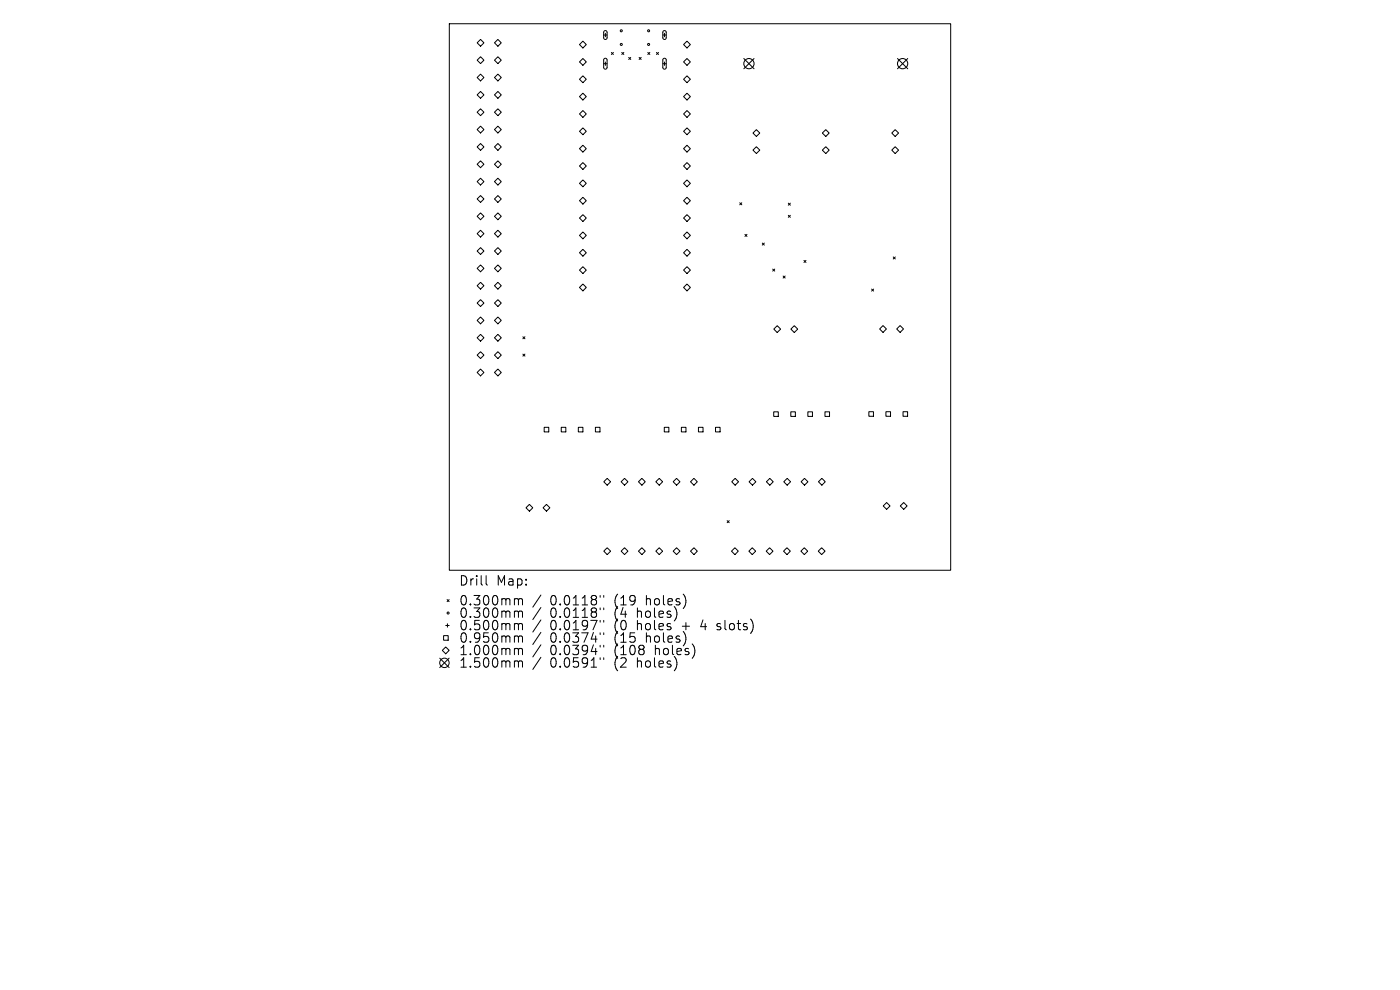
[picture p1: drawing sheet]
<svg xmlns="http://www.w3.org/2000/svg" width="297mm" height="210mm" viewBox="0 0 297 210" stroke-linecap="round" stroke-linejoin="round" font-family="sans-serif">
<defs><g id="words">
<g font-size="2.8">
<text x="97.3" y="124.5">Drill</text>
<text x="105.3" y="124.5">Map:</text>
<text x="97.3" y="128.7">0.300mm</text>
<text x="97.3" y="131.3">0.300mm</text>
<text x="116.7" y="128.7">0.0118&quot;</text>
<text x="116.7" y="131.3">0.0118&quot;</text>
<text x="130.5" y="128.7">(19</text>
<text x="130.5" y="131.3">(4</text>
<text x="135.4" y="131.3">holes)</text>
<text x="137.3" y="128.7">holes)</text>
<text x="97.3" y="134">0.500mm</text>
<text x="97.3" y="136.6">0.950mm</text>
<text x="116.7" y="134">0.0197&quot;</text>
<text x="116.7" y="136.6">0.0374&quot;</text>
<text x="130.5" y="134">(0</text>
<text x="130.5" y="136.6">(15</text>
<text x="135.4" y="134">holes</text>
<text x="137.3" y="136.6">holes)</text>
<text x="145.1" y="134">+</text>
<text x="149.3" y="134">4</text>
<text x="153" y="134">slots)</text>
<text x="97.3" y="139.3">1.000mm</text>
<text x="97.3" y="141.9">1.500mm</text>
<text x="116.7" y="139.3">0.0394&quot;</text>
<text x="116.7" y="141.9">0.0591&quot;</text>
<text x="130.5" y="139.3">(108</text>
<text x="130.5" y="141.9">(2</text>
<text x="135.4" y="141.9">holes)</text>
<text x="139.2" y="139.3">holes)</text>
</g>
</g></defs>
<g fill="none" stroke="#000" stroke-width=".21">
<path d="M95.3 5h106.4v116h-106.4zM101.2 12.8l.7-.8 .8 .8-.8 .7zM101.2 16.4l.7-.7 .8 .7-.8 .8zM101.9 8.4l.8 .7-.8 .7-.7-.7zM104.9 12.8l.7-.8 .7 .8-.7 .7zM104.9 16.4l.7-.7 .7 .7-.7 .8zM105.6 8.4l.7 .7-.7 .7-.7-.7zM122.9 9.5l.8-.8 .7 .8-.7 .7zM122.9 13.1l.8-.7 .7 .7-.7 .8zM122.9 16.8l.8-.7 .7 .7-.7 .7zM123.7 19.8l.7 .7-.7 .7-.8-.7zM128.1 7.4h.7"/>
<path d="M128.1 13.5h.7M128.2 6.6l.3-.1 .3 .3v1.3l-.3 .3-.3-.1-.1-.2zM128.2 12.5l.3-.1 .3 .3v1.7l-.3 .3-.3-.1-.1-.2zM128.4 7.1v.7M128.4 13.2v.7M129.7 11.1l.4 .5M130.1 11.1l-.4 .5M131.9 11.1l.4 .5M132.3 11.1l-.4 .5M133.4 12.2l.4 .4M133.8 12.2l-.4 .4M135.6 12.2l.4 .4"/>
<path d="M136 12.2l-.4 .4M137.4 11.1l.5 .5M137.9 11.1l-.5 .5M139.3 11.1l.4 .5M139.7 11.1l-.4 .5M140.6 7.4h.7M140.6 13.5h.7M140.7 6.6l.4-.1 .2 .3v1.3l-.3 .3-.2-.1-.2-.2zM140.7 12.5l.4-.1 .2 .3v1.7l-.3 .3-.2-.1-.2-.2zM141 7.1v.7M141 13.2v.7M145 9.5l.7-.8 .8 .8-.8 .7z"/>
<path d="M145 13.1l.7-.7 .8 .7-.8 .8zM145 16.8l.7-.7 .8 .7-.8 .7zM145.7 19.8l.8 .7-.8 .7-.7-.7zM101.2 20.1l.7-.7 .8 .7-.8 .8zM101.2 31.2l.7-.8 .8 .8-.8 .7zM101.2 34.8l.7-.7 .8 .7-.8 .8zM101.2 38.5l.7-.7 .8 .7-.8 .8zM101.9 23.1l.8 .7-.8 .7-.7-.7zM101.9 26.8l.8 .7-.8 .7-.7-.7zM104.9 20.1l.7-.7 .7 .7-.7 .8zM104.9 31.2l.7-.8 .7 .8-.7 .7zM104.9 34.8l.7-.7 .7 .7-.7 .8z"/>
<path d="M104.9 38.5l.7-.7 .7 .7-.7 .8zM105.6 23.1l.7 .7-.7 .7-.7-.7zM105.6 26.8l.7 .7-.7 .7-.7-.7zM122.9 27.9l.8-.8 .7 .8-.7 .7zM122.9 31.5l.8-.7 .7 .7-.7 .8zM122.9 35.2l.8-.7 .7 .7-.7 .7zM123.7 23.4l.7 .8-.7 .7-.8-.7zM123.7 38.2l.7 .7-.7 .7-.8-.7zM145 27.9l.7-.8 .8 .8-.8 .7zM145 31.5l.7-.7 .8 .7-.8 .8zM145 35.2l.7-.7 .8 .7-.8 .7zM145.7 23.4l.8 .8-.8 .7-.7-.7z"/>
<path d="M145.7 38.2l.8 .7-.8 .7-.7-.7zM159.7 28.2l.8-.7 .7 .7-.7 .7zM159.7 31.8l.8-.7 .7 .7-.7 .8zM174.5 28.2l.7-.7 .7 .7-.7 .7zM174.5 31.8l.7-.7 .7 .7-.7 .8zM189.2 28.2l.7-.7 .7 .7-.7 .7zM189.2 31.8l.7-.7 .7 .7-.7 .8zM101.2 45.9l.7-.7 .8 .7-.8 .7zM101.9 41.5l.8 .7-.8 .7-.7-.7zM101.9 48.8l.8 .8-.8 .7-.7-.7zM101.9 52.5l.8 .7-.8 .8-.7-.8zM101.9 56.2l.8 .7-.8 .8-.7-.8z"/>
<path d="M101.9 59.9l.8 .7-.8 .7-.7-.7zM104.9 45.9l.7-.7 .7 .7-.7 .7zM104.9 49.6l.7-.8 .7 .8-.7 .7zM104.9 53.2l.7-.7 .7 .7-.7 .8zM104.9 56.9l.7-.7 .7 .7-.7 .8zM105.6 41.5l.7 .7-.7 .7-.7-.7zM122.9 46.3l.8-.8 .7 .8-.7 .7zM122.9 49.9l.8-.7 .7 .7-.7 .8zM122.9 53.6l.8-.7 .7 .7-.7 .7zM122.9 57.3l.8-.7 .7 .7-.7 .7zM123.7 41.9l.7 .7-.7 .7-.8-.7zM145 46.3l.7-.8 .8 .8-.8 .7z"/>
<path d="M145 49.9l.7-.7 .8 .7-.8 .8zM145 53.6l.7-.7 .8 .7-.8 .7zM145 57.3l.7-.7 .8 .7-.8 .7zM145.7 41.9l.8 .7-.8 .7-.7-.7zM156.9 43l.5 .4M157.4 43l-.5 .4M158 49.7l.5 .5M158.5 49.7l-.5 .5M161.7 51.6l.5 .4M162.2 51.6l-.5 .4M163.9 57.1l.5 .4M164.4 57.1l-.5 .4"/>
<path d="M166.1 58.6l.5 .4M166.6 58.6l-.5 .4M167.2 43.1l.5 .4M167.2 45.7l.5 .4M167.7 43.1l-.5 .4M167.7 45.7l-.5 .4M170.6 55.2l.4 .5M171 55.2l-.4 .5M189.5 54.5l.4 .4M189.9 54.5l-.4 .4M101.2 75.3l.7-.7 .8 .7-.8 .8zM101.9 63.6l.8 .7-.8 .7-.7-.7z"/>
<path d="M101.9 67.2l.8 .8-.8 .7-.7-.7zM101.9 70.9l.8 .8-.8 .7-.7-.7zM101.9 78.3l.8 .7-.8 .7-.7-.7zM104.9 60.6l.7-.7 .7 .7-.7 .7zM104.9 64.3l.7-.7 .7 .7-.7 .7zM104.9 68l.7-.8 .7 .8-.7 .7zM104.9 71.7l.7-.8 .7 .8-.7 .7zM104.9 75.3l.7-.7 .7 .7-.7 .8zM104.9 79l.7-.7 .7 .7-.7 .7zM110.9 71.4l.5 .5M110.9 75.1l.5 .4M111.4 71.4l-.5 .5"/>
<path d="M111.4 75.1l-.5 .4M122.9 61l.8-.7 .7 .7-.7 .7zM145 61l.7-.7 .8 .7-.8 .7zM164.2 69.8l.7-.7 .7 .7-.7 .7zM167.8 69.8l.7-.7 .7 .7-.7 .7zM184.9 61.3l.4 .5M185.3 61.3l-.4 .5M186.6 69.8l.7-.7 .8 .7-.8 .7zM190.2 69.8l.8-.7 .7 .7-.7 .7zM115.4 90.6h1v1h-1zM119.1 90.6h.9v1h-.9zM122.7 90.6h1v1h-1z"/>
<path d="M126.3 90.6h1v1h-1zM140.9 90.6h1v1h-1zM144.5 90.6h1v1h-1zM148.2 90.6h.9v1h-.9zM151.8 90.6h1v1h-1zM164.1 87.4h1v.9h-1zM167.8 87.4h.9v.9h-.9zM171.4 87.4h1v.9h-1zM175 87.4h1v.9h-1zM184.3 87.3h1v1h-1zM187.9 87.3h1v1h-1zM191.6 87.3h.9v1h-.9z"/>
<path d="M111.6 107.7l.7-.7 .7 .7-.7 .7zM115.2 107.7l.7-.7 .8 .7-.8 .7zM128.1 102.2l.7-.7 .7 .7-.7 .7zM128.8 116.2l.7 .7-.7 .7-.7-.7zM131.8 102.2l.7-.7 .7 .7-.7 .7zM131.8 116.9l.7-.7 .7 .7-.7 .7zM135.4 102.2l.8-.7 .7 .7-.7 .7zM135.4 116.9l.8-.7 .7 .7-.7 .7zM139.1 102.2l.8-.7 .7 .7-.7 .7zM139.1 116.9l.8-.7 .7 .7-.7 .7zM142.8 102.2l.7-.7 .8 .7-.8 .7zM142.8 116.9l.7-.7 .8 .7-.8 .7z"/>
<path d="M146.5 102.2l.7-.7 .7 .7-.7 .7zM146.5 116.9l.7-.7 .7 .7-.7 .7zM154.3 110.4l.4 .5M154.7 110.4l-.4 .5M155.2 102.2l.8-.7 .7 .7-.7 .7zM155.9 116.2l.7 .7-.7 .7-.7-.7zM158.9 116.9l.7-.7 .7 .7-.7 .7zM158.9 102.2l.7-.7 .8 .7-.8 .7zM162.5 116.9l.8-.7 .7 .7-.7 .7zM162.6 102.2l.7-.7 .7 .7-.7 .7zM166.2 116.9l.7-.7 .8 .7-.8 .7zM166.3 102.2l.7-.7 .7 .7-.7 .7z"/>
<path d="M170 102.2l.7-.7 .7 .7-.7 .7zM170.6 116.2l.8 .7-.8 .7-.7-.7zM173.6 102.2l.8-.7 .7 .7-.7 .7zM174.3 116.2l.7 .7-.7 .7-.7-.7zM188.1 106.6l.7 .7-.7 .8-.7-.8zM191.7 106.6l.7 .7-.7 .8-.7-.8zM93.3 139.6l2 2M94.1 134.8h1v1h-1zM94.6 137.2l.7 .8-.7 .7-.8-.7zM94.6 132.7h.7M94.8 127.2l.5 .4M94.9 132.3v.7"/>
<path d="M95.3 127.2l-.5 .4M95.3 139.6l-2 2M103.1 122.1v1.7l.3 .3M109.4 127h.3l.3 .3M109.4 129.6h.3l.3 .3M109.4 132.3h.3l.3 .3M109.4 134.9l.5 .1 .1 .2M109.4 137.5h.3l.3 .3M110 127.3l.3-.3 .4 .1 .1 1.2M110 127.3v1M110 129.9v1.1M110 132.6v1"/>
<path d="M110 135.2v1M110 137.8v1.1M110 129.9l.3-.3 .4 .1 .1 1.3M110 132.6l.3-.3 .4 .1 .1 1.2M110 135.2l.3-.3 .4 .1 .1 1.2M110 137.8l.3-.3 .4 .1 .1 1.3M114.7 126.2l-1.7 2.6M114.7 128.9l-1.7 2.5M114.7 131.5l-1.7 2.6M114.7 134.1l-1.7 2.6M114.7 136.8l-1.7 2.6M114.7 139.4l-1.7 2.6"/>
<path d="M127.3 126.3v.4M127.3 129v.3M127.3 131.6v.4M127.3 134.2v.4M127.3 136.9v.4M127.3 139.5v.4M128.1 126.3v.4M128.1 129v.3M128.1 131.6v.4M128.1 134.2v.4M128.1 136.9v.4M128.1 139.5v.4"/>
<path d="M152.1 133.5l.2 .1M152.2 132.4v.4M109.4 140.2h.3l.3 .3M110 140.5v1M110 140.5l.3-.3 .4 .1 .1 1.2"/>
<circle cx="131.8" cy="6.5" r=".22"/>
<circle cx="131.8" cy="9.4" r=".22"/>
<circle cx="137.6" cy="6.5" r=".22"/>
<circle cx="137.6" cy="9.4" r=".22"/>
<circle cx="95.1" cy="130" r=".22"/>
<circle cx="94.3" cy="140.6" r="1"/>
</g>
<g fill="none" stroke="#000" stroke-width=".22">
<path d="M157.8 12.4l2.2 2.2M160 12.4l-2.2 2.2M190.4 12.4l2.2 2.2M192.6 12.4l-2.2 2.2"/>
<circle cx="158.9" cy="13.5" r="1.09"/>
<circle cx="191.5" cy="13.5" r="1.09"/>
</g>
<use href="#words"/>
</svg>
